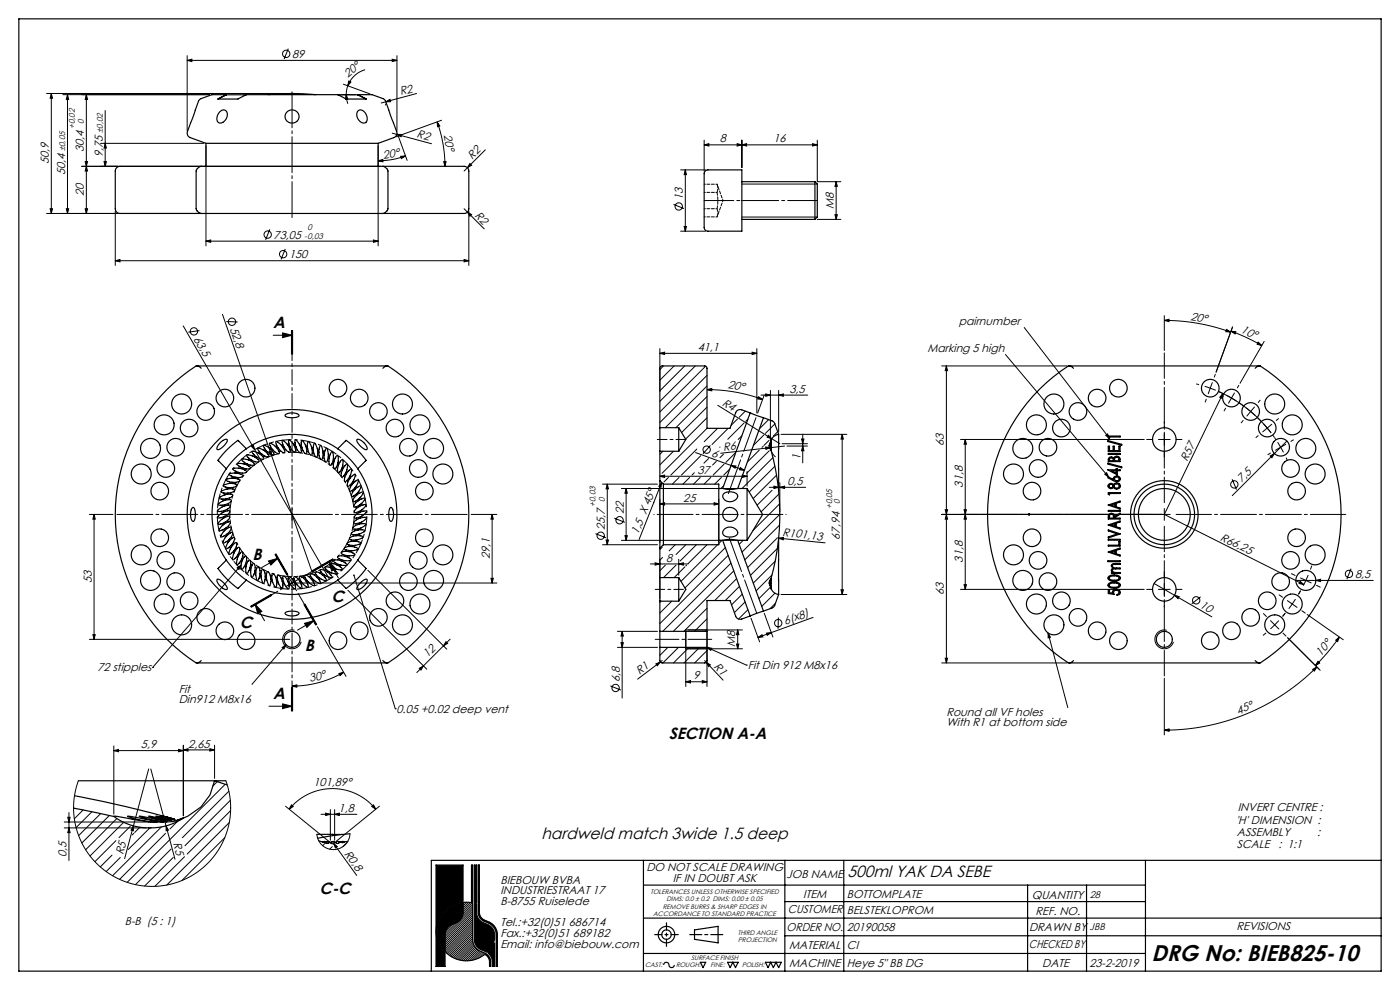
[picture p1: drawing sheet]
<svg xmlns="http://www.w3.org/2000/svg" width="594mm" height="420mm" viewBox="0 0 594 420" stroke-linecap="round" stroke-linejoin="round" font-family="sans-serif">
<defs><g id="words">
<text font-size="9.7" x="488.5" y="407.7">DRG No: BIEB825-10</text>
<g font-size="6.9">
<text x="115.9" y="139.1">A</text>
<text x="107.1" y="237.7">B</text>
<text x="140.7" y="255.2">C</text>
<text x="101.8" y="266.2">C</text>
<text x="129.4" y="276.3">B</text>
<text x="115.9" y="296.5">A</text>
<text x="283.7" y="313.5">SECTION A-A</text>
<text x="229.8" y="356">hardweld match 3wide 1.5 deep</text>
<text x="359.6" y="371.9">500ml YAK DA SEBE</text>
<text x="135.5" y="379.4">C-C</text>
</g>
<g font-size="4.8">
<text x="123.9" y="24.6">89</text>
<text x="147.6" y="33.1" transform="rotate(-39 147.6 33.1)">20°</text>
<text x="170" y="40.5" transform="rotate(-15 170 40.5)">R2</text>
<text x="176.6" y="58.3" transform="rotate(15 176.6 58.3)">R2</text>
<text x="188.3" y="57.3" transform="rotate(80 188.3 57.3)">20°</text>
<text x="35.6" y="64.5" transform="rotate(-90 35.6 64.5)">30,4</text>
<text x="305.5" y="60.4">8</text>
<text x="328.2" y="60.4">16</text>
<text x="20.8" y="69.6" transform="rotate(-90 20.8 69.6)">50,9</text>
<text x="43.6" y="66.6" transform="rotate(-90 43.6 66.6)">9,75</text>
<text x="162.7" y="67.3" transform="rotate(-10 162.7 67.3)">20°</text>
<text x="200.4" y="67.9" transform="rotate(-45 200.4 67.9)">R2</text>
<text x="27.6" y="74.4" transform="rotate(-90 27.6 74.4)">50,4</text>
<text x="35.6" y="83.1" transform="rotate(-90 35.6 83.1)">20</text>
<text x="289.7" y="85" transform="rotate(-90 289.7 85)">13</text>
<text x="353.8" y="88.5" transform="rotate(-90 353.8 88.5)">M8</text>
<text x="201.1" y="91.6" transform="rotate(45 201.1 91.6)">R2</text>
<text x="116.1" y="101.3">73,05</text>
<text x="122.6" y="109.6">150</text>
<text x="406.8" y="137.9">pairnumber</text>
<text x="505" y="135.6" transform="rotate(10 505 135.6)">20°</text>
<text x="82" y="143.6" transform="rotate(60 82 143.6)">63,5</text>
<text x="97.6" y="139.5" transform="rotate(71 97.6 139.5)">52,8</text>
<text x="526.2" y="140.9" transform="rotate(25 526.2 140.9)">10°</text>
<text x="296" y="148.9">41,1</text>
<text x="393.5" y="149.3">Marking 5 high</text>
<text x="308.7" y="164.7" transform="rotate(10 308.7 164.7)">20°</text>
<text x="335" y="166.6">3,5</text>
<text x="306.2" y="171.8" transform="rotate(32 306.2 171.8)">R4</text>
<text x="307" y="191.2" transform="rotate(-6 307 191.2)">R6</text>
<text x="400.5" y="189.3" transform="rotate(-90 400.5 189.3)">63</text>
<text x="301.7" y="193.2" transform="rotate(20 301.7 193.2)">6</text>
<text x="339.6" y="195.1" transform="rotate(-90 339.6 195.1)">1</text>
<text x="503.7" y="195.9" transform="rotate(-64 503.7 195.9)">R57</text>
<text x="295.9" y="201">37</text>
<text x="334.1" y="205.7">0,5</text>
<text x="408.5" y="206.8" transform="rotate(-90 408.5 206.8)">31,8</text>
<text x="526.7" y="204.9" transform="rotate(-45 526.7 204.9)">7,5</text>
<text x="289.9" y="212.8">25</text>
<text x="264.6" y="218.2" transform="rotate(-90 264.6 218.2)">22</text>
<text x="256.6" y="224.8" transform="rotate(-90 256.6 224.8)">25,7</text>
<text x="270.8" y="227" transform="rotate(-68 270.8 227)">1,5 X 45°</text>
<text x="331.9" y="227.5" transform="rotate(6 331.9 227.5)">R101,13</text>
<text x="356.3" y="229" transform="rotate(-90 356.3 229)">67,94</text>
<text x="517.5" y="228.9" transform="rotate(27 517.5 228.9)">R66,25</text>
<text x="207.8" y="237.3" transform="rotate(-90 207.8 237.3)">29,1</text>
<text x="282.7" y="238.2">8</text>
<text x="408.5" y="238.7" transform="rotate(-90 408.5 238.7)">31,8</text>
<text x="574.9" y="245.2">8,5</text>
<text x="38.9" y="247.3" transform="rotate(-90 38.9 247.3)">53</text>
<text x="400.5" y="252.3" transform="rotate(-90 400.5 252.3)">63</text>
<text x="508.8" y="257.5" transform="rotate(30 508.8 257.5)">10</text>
<text x="333.2" y="265.1" transform="rotate(-20 333.2 265.1)">6(x8)</text>
<text x="312" y="274.6" transform="rotate(-90 312 274.6)">M8</text>
<text x="181.4" y="279.4" transform="rotate(-45 181.4 279.4)">12</text>
<text x="560.4" y="278.6" transform="rotate(-50 560.4 278.6)">10°</text>
<text x="41.3" y="284.9">72 stipples</text>
<text x="271.3" y="286.4" transform="rotate(-37 271.3 286.4)">R1</text>
<text x="302.6" y="282.9" transform="rotate(47 302.6 282.9)">R1</text>
<text x="317.2" y="283.9">Fit Din 912 M8x16</text>
<text x="75.8" y="293.8">Fit</text>
<text x="131.6" y="289.5" transform="rotate(-15 131.6 289.5)">30°</text>
<text x="263" y="289.4" transform="rotate(-90 263 289.4)">6,8</text>
<text x="294.2" y="288.2">9</text>
<text x="75.8" y="298.4">Din912 M8x16</text>
<text x="168.2" y="302.5">0.05 +0.02 deep vent</text>
<text x="401.5" y="303.6">Round all VF holes</text>
<text x="525.4" y="303.2" transform="rotate(-23 525.4 303.2)">45°</text>
<text x="401.5" y="308.2">With R1 at bottom side</text>
<text x="59.8" y="317.4">5,9</text>
<text x="79.9" y="317.1">2,65</text>
<text x="133" y="333.5">101,89°</text>
<text x="143.7" y="344.5">1,8</text>
<text x="525.1" y="343.9">INVERT CENTRE :</text>
<text x="524.4" y="349.4">'H' DIMENSION :</text>
<text x="73.5" y="357.8" transform="rotate(75 73.5 357.8)">R5</text>
<text x="524.8" y="359.8">SCALE</text>
<text x="524.8" y="354.6">ASSEMBLY</text>
<text x="542.4" y="359.8">: 1:1</text>
<text x="558.9" y="354.6">:</text>
<text x="28.2" y="363.8" transform="rotate(-90 28.2 363.8)">0,5</text>
<text x="52.2" y="362.8" transform="rotate(-75 52.2 362.8)">R5</text>
<text x="145.9" y="362.3" transform="rotate(54 145.9 362.3)">R0,8</text>
<text x="274.3" y="369.6">DO NOT SCALE DRAWING</text>
<text x="212.3" y="374.9">BIEBOUW BVBA</text>
<text x="285.5" y="374.1">IF IN DOUBT ASK</text>
<text x="333.7" y="372.4">JOB NAME</text>
<text x="212.3" y="379.5">INDUSTRIESTRAAT 17</text>
<text x="212.3" y="384">B-8755 Ruiselede</text>
<text x="340.8" y="380.8">ITEM</text>
<text x="359.3" y="381.1">BOTTOMPLATE</text>
<text x="437.8" y="381.2">QUANTITY</text>
<text x="334.2" y="387.5">CUSTOMER</text>
<text x="359.3" y="387.9">BELSTEKLOPROM</text>
<text x="439.3" y="388">REF. NO.</text>
<text x="53" y="392.2">B-B (5 : 1)</text>
<text x="212.3" y="393">Tel.:+32(0)51 686714</text>
<text x="333.8" y="395.1">ORDER NO.</text>
<text x="359.3" y="395.1">20190058</text>
<text x="436.6" y="395.1">DRAWN BY</text>
<text x="524.6" y="394.7">REVISIONS</text>
<text x="212.3" y="397.6">Fax.:+32(0)51 689182</text>
<text x="212.3" y="402.1">Email: info@biebouw.com</text>
<text x="334.9" y="402.8">MATERIAL</text>
<text x="359.3" y="402.7">CI</text>
<text x="436.6" y="402.1">CHECKED BY</text>
<text x="334.8" y="410.2">MACHINE</text>
<text x="359.3" y="410.1">Heye 5&quot; BB DG</text>
<text x="442.2" y="410.3">DATE</text>
<text x="462.3" y="410.2">23-2-2019</text>
</g>
<g font-size="4.1">
<text x="462.4" y="380.8">28</text>
<text x="462.3" y="394.7">JBB</text>
</g>
<g font-size="3.5">
<text x="35.6" y="52.7" transform="rotate(-90 35.6 52.7)">0</text>
<text x="31.7" y="54.6" transform="rotate(-90 31.7 54.6)">+0,02</text>
<text x="43.6" y="56.4" transform="rotate(-90 43.6 56.4)">±0,02</text>
<text x="27.6" y="64.2" transform="rotate(-90 27.6 64.2)">±0,05</text>
<text x="129" y="101.3">-0,03</text>
<text x="130.5" y="97.4">0</text>
<text x="252.7" y="214.9" transform="rotate(-90 252.7 214.9)">+0,03</text>
<text x="256.6" y="213" transform="rotate(-90 256.6 213)">0</text>
<text x="356.4" y="214" transform="rotate(-90 356.4 214)">0</text>
<text x="353.1" y="216" transform="rotate(-90 353.1 216)">+0,05</text>
</g>
<g font-size="2.8">
<text x="276" y="379.1">TOLERANCES UNLESS OTHERWISE SPECIFIED</text>
<text x="282.8" y="382.1">DIMS: 0.0 ± 0.2 DIMS: 0.00 ± 0.05</text>
<text x="277.2" y="388.5">ACCORDANCE TO STANDARD PRACTICE</text>
<text x="281.2" y="385.5">REMOVE BURRS &amp; SHARP EDGES IN</text>
<text x="313" y="396.5">THIRD ANGLE</text>
<text x="313.2" y="399.5">PROJECTION</text>
<text x="293.3" y="407.4">SURFACE FINISH</text>
<text x="273.7" y="410.3">CAST:</text>
<text x="286.8" y="410.3">ROUGH:</text>
<text x="301.5" y="410.3">FINE:</text>
<text x="314.8" y="410.3">POLISH:</text>
</g>
</g></defs>
<g fill="none" stroke="#000" stroke-width=".42">
<path d="M19.8 39.7h103.1M21.8 39.7l.5 2h-1zM21.8 39.7v50.9M79.4 25.6l2-.5v1zM79.4 23.6v31.9M79.4 25.6h89M122.3 20.6l-1.7 4.5M145.7 35.7l11.2 4.1M147.6 36.4l-.7 3.8M148 34.4l.9 .4-1.3 1.6zM154.9 29.6a11 11 0 0 0-7.3 6.8M166.4 25.1l2 .5-2 .5z"/>
<path d="M168.4 23.6v31.9M176.8 39.7l-15.1 4M26.6 40.2h62.3M28.6 40.2l.5 2h-1zM28.6 40.2v50.4M36.6 40.2l.5 2h-1zM36.6 40.2v50.4M44.6 46.9v23.7M144.9 40.2h5.9M146.9 40.2l.7 1.9-1 .1zM146.9 40.2l.7 3.8M163.7 43.2l1.8-1 .2 .9z"/>
<path d="M163.7 43.9l-.2 .8M166.4 56.5l16.7 4.5M168.3 57l2.1 .1-.3 .9zM168.6 56.8l4.1 11.2M185.5 51.7l1.1 1.7-1 .4zM185.5 51.7a55.1 55.1 0 0 1 3.3 18.9M187.3 51l-19.3 7M298.8 59.5v13.2M314.8 59.5v11.6M346.8 59.5v17.6h10M34.6 70.6h126.8M36.1 68.6h1l-.5 2z"/>
<path d="M36.6 70.6l.5 2h-1zM42.6 60.8h43.8M44.1 68.6h1l-.5 2zM44.6 60.8l.5 2h-1zM87.4 61.8v42.5M160.4 61.8v42.5M160.4 68.2l2-.5 .1 1zM170 66.3l2.1-.1-1.8 1.1zM172.1 66.2l-5.8 1.5-5.9 .5M188.3 68.6h1l-.5 2zM199.4 69.4l.7 .7-1.8 1zM205.9 63.6l-9 9"/>
<path d="M288.8 72.1h10.6M290.8 72.1l.5 2h-1zM290.8 72.1v26M298.8 61.5l2-.5v1zM298.8 61.5h48M312.8 61l2 .5-2 .5zM314.8 78.1h32M314.8 61.5l2-.5v1zM344.8 61l2 .5-2 .5zM354.8 77.1v16M354.8 77.1l.5 2h-1zM19.8 90.6h64.6"/>
<path d="M21.3 88.6h1l-.5 2zM28.1 88.6h1l-.5 2zM36.1 88.6h1l-.5 2zM48.9 89.6v23M114.5 97.3l-1.8 4.5M196.9 88.6l8.5 8.5M198.3 90l1.8 1-.7 .7zM198.9 89.6v23M285.8 86.7l4.4 1.8M288.8 98.1h10.6M290.3 96.1h1l-.5 2zM314.8 92.1h32"/>
<path d="M346.8 93.1h10M354.3 91.1h1l-.5 2zM48.9 110.6l2-.5v1zM48.9 110.6h150M87.4 102.3l2-.5v1zM87.4 102.3h73M121 105.6l-1.8 4.5M158.4 101.8l2 .5-2 .5zM196.9 110.1l2 .5-2 .5zM77.7 138.3l30.3 52.5M94.4 133.4l38.2 109.8M96 136.4l4.8 .2"/>
<path d="M434.6 138.9l36.1 47.1M494 133.9v14.8M494 135.9l2-.4v1zM494 135.9a82.3 82.3 0 0 1 28.2 5M520.4 139.8l1.8 1.1-2.1-.2zM523 138.6l-7 19.3M84.7 140.2l-4.8 .7M115.9 142.2h8M119.9 141.2l4 1-4 1zM123.7 140.2v10zM123.9 140.2v10M124.2 140.2v10"/>
<path d="M280 149.9l2-.5v1zM280 147.9v18.2M280 149.9h41.1M281.5 155.2l-1.5 1.6M286 155.2l-6 6.1M290.5 155.2l-10.5 10.6M295 155.2l-15 15.1M299.4 155.3l-19.4 19.5M300 159.3l-20 20M319.1 149.4l2 .5-2 .5zM321.1 147.9v27.3M399.5 155.2h53.3"/>
<path d="M401.5 155.2v126M401.5 155.2l.5 2h-1zM426.6 150.4l43.8 52M522.3 140.5l2 .2-.3 1zM522.3 140.5l6.1 2.5 7 3.6M533.9 145.2l1.5 1.4-2-.6zM536.4 144.9l-10.3 17.7M300 163.7l-17.7 17.7M300 168.2l-13.2 13.2M300 172.7l-10.8 10.8M300 177.2l-9.1 9.1M300 165.3l2-.5v1z"/>
<path d="M300 165.3a69 69 0 0 1 23.6 4.2M304.6 172l26.3 16.2M312.9 177.7l-2.7 2.8M315.7 179.4l-6.9 7M316.2 174.4l-2.5 2.6M317.3 177.8l-.9 .9M321.8 168.3l1.8 1.2-2.1-.2zM322.9 167.6h19.8M324.3 167.6l-2.8 7.7M324.9 167.1l2 .5-2 .5zM326.1 178l-3.9 3.9M326.9 165.6v21.6"/>
<path d="M328.8 179.9l-4 4M330.4 167.6l2-.5v1zM330.4 165.6v17.7M511.1 163.9l4.7 1.7M514.4 162.3l-1.8 4.7M517 166.1a57 57 0 0 1 22.4 17.6M518.9 166.9l-.5 2.1-.9-.5zM518.9 166.9l-24.9 51.3 59.2 29.8M528.7 173l3.8 3.2M532.2 172.7l-3.2 3.8M106.6 189.3l.9-.5 .5 2zM108 190.8l31.8 54.9"/>
<path d="M114.1 191.6l1-.3 .1 2zM281.3 191.4l-1.3 1.3M285.7 191.4l-5.7 5.8M295.1 192l20.7 7.5M295.7 190.5l-11.1 11M297.3 193.3l-8.2 8.2M300 181.7l-19.1 19.1M300.6 194.5l-1.9 2M301.4 189l-3.2 3.5M303.9 195.7l-1.6 1.6M304.5 181.7l-5.7 5.7M305.5 189.7l-.1 .1"/>
<path d="M307 192.7l-1.6 1.5M307.2 196.9l-4.6 4.6M308.9 181.7l-6.8 6.9M309.6 199l-2.5 2.5M310.2 197.5l2 .2-.3 .9zM312 192.1l-4 4M314.1 198.4l1.7 1.1-2-.2zM314.8 184.9l-1.6 1.5M322.2 191l-5.1 5M323.8 189.3l-.5 .5M324 184.6l-4.3 4.4M324.9 189.6l2 .3-1.9 .7z"/>
<path d="M326 184.7l1.5 1.4-2-.6zM326.3 186.9l-2.2 2.1M326.4 191.2l-9.6 9.6M326.9 189.2l.5 2.4 1.7 2.3M328 194.1l-13.2 13.1M328.8 197.8l-10.9 10.9M330 183.1l-1.9 1.9M331.4 184.3h27.9M331.9 188.2h10.7M332.9 189.2l-27.1 3.1M333.9 189.2h8.7M340.1 186.2h1l-.5 2z"/>
<path d="M340.6 189.2l.5 2h-1zM340.6 184.2v12.2M357.3 184.3l.5 2h-1zM357.3 184.3v67.9M407.5 186.4h78M409.5 186.4v63.6M409.5 186.4l.5 2h-1zM469.1 184.7l.8-.6 .8 1.9zM491.5 186.4h5M494 183.9v5M538.9 193.5l1.8-1.1-1 1.8zM546 187.1l-23.2 23.2"/>
<path d="M37.9 218.2h10M39.9 218.2l.5 2h-1zM39.9 218.2v53M121.4 218.2h5M123.9 215.7v5M199.9 218.2h10.9M208.8 218.2l.5 2h-1zM208.8 218.2v29.1M255.7 205.4h23.3M257.7 205.4v25.7M257.7 205.4l.5 2h-1zM260.7 219.8l4.4 1.8"/>
<path d="M263.7 207.2h52.3M265.7 207.2v22M265.7 207.2l.5 2h-1zM280 202h37M280 202l2-.5v1zM280 213.8l2-.5v1zM280 211.8v18.3M280 213.8h25M280.7 204.6l-.2 2.1-1-.4zM280.7 204.6l-9.5 24.3M282.9 203.3l-1.2 1.2M283.6 202.5l-.6 .7"/>
<path d="M288.1 202.5l-2.8 2.9M292.6 202.5l-2.8 2.9M294.6 200.6l-1 .9M297.1 202.5l-2.9 2.9M301.6 202.5l-2.9 2.9M303 213.3l2 .5-2 .5zM305 211.8v18.3M306.1 202.5l-2.9 2.9M307.1 206.1l-1.2 1.1M315 201.5l2 .5-2 .5zM317 200v6.2M326.4 206.7h15.4"/>
<path d="M327.6 208l-6.4 6.3M328.4 206.2l2 .5-2 .5zM329.5 201.6l-10 9.9M330.5 209.6l-7.6 7.5M330.8 213.8l-11.3 11.3M330.9 206.7l2-.5v1zM330.9 204.7v12.5M330.9 218.2l-16.1 16M401 216.2h1l-.5 2zM401.5 218.2l.5 2h-1zM409 216.2h1l-.5 2zM409.5 218.2l.5 2h-1z"/>
<path d="M436.3 217.9l.7 .7M436.6 217.7v1M437 217.9l-.7 .7M468.7 201.2l.8-.7 .9 1.9zM494 215.7v5M496.5 218.2h-97M522.8 203.3l1.8 4.4M102.3 239.7l-37.5 43.5M113.9 238l4-1.1-3 2.8zM116.7 235.2l5 8.7M116.9 235.1l5 8.7M117.1 235l5 8.7"/>
<path d="M117.9 236.9l-6.9 4M139.6 238.3l4 6.9M139.6 238.3l2.9 3-1.8 1zM141.2 237.1l-8.7 5M141.3 237.3l-8.6 5M141.4 237.5l-8.6 5M252.7 226.4l4.4 1.8M255.7 231.1h23.3M257.2 229.1h1l-.5 2zM263.7 229.2h52.3M265.2 227.2h1l-.5 2zM276 239.3h16"/>
<path d="M278 238.8l2 .5-2 .5zM280 237.3v16.7M281 232.1l-1 1M281.1 236.5l-1.1 1.1M282.3 239.8l-2.3 2.3M286.5 231.1l-2.6 2.6M286.8 239.8l-5.3 5.2M288 239.3l2-.5v1zM288 237.3v6.7M291 231.1l-4.2 4.1M291.3 239.8l-.3 .3M295.5 231.1l-6.9 6.9"/>
<path d="M300 231.1l-8 8M304.5 231.1l-15.6 15.5M306.3 229.2l-1.3 1.4M307.7 232.3l-17.1 17.1M308.9 235.6l-28.9 29M310.1 238.9l-28.9 28.9M315.3 229.2l-1.7 1.7M328.9 238.1l-9.3 9.3M329.8 232.7l-11.4 11.4M329.9 228.1l-12.7 12.7M330.4 228.3l2-.3-.1 1zM330.4 228.3l19.7 2"/>
<path d="M330.8 222.8l-14.8 14.7M100.6 240.9l1.7-1.2-.9 1.9zM108.2 256.4l4 6.9M108.2 256.4l2.9 3-1.7 1zM115 252.2l-8.6 5M115.2 252.4l-8.7 5M115.3 252.6l-8.7 5M123.4 247.3h1M123.6 247l.7 .7M123.9 246.8v1M124.3 247l-.7 .7M124.9 247.3h85.9"/>
<path d="M128.9 256.5l5 8.7M129.2 256.4l5 8.6M129.4 256.3l5 8.6M147.6 250.4l33.5 33.5M150.2 244l17.5 56.7M156.1 241.9l33.5 33.5M208.3 245.3h1l-.5 2zM280.5 255l-.5 .6M285 255l-5 5.1M290.6 240.5l-4.6 4.5M300 258l-9.8 9.8M311.3 242.2l-25.6 25.6"/>
<path d="M312.5 245.5l-9.3 9.3M313.7 248.8l-6 6M314.9 252.1l-4.5 4.5M316.1 255.4l-4.5 4.5M317.3 258.6l-4 4M326.9 249l-4.9 5M327.6 243.9l-6.8 6.8M328.8 251.7l-5.6 5.6M329 255.9l-2.3 2.4M331.4 252.2h27.9M356.8 250.2h1l-.5 2zM407.5 250h78"/>
<path d="M409 248h1l-.5 2zM489.7 247.5l24.5 14.2M491.5 250h5M494 247.5v5M498.3 252.5l2 .6-.5 .9zM509.4 253.2l-3.8 3M549.8 246.2h32.9M551.6 246.7l1.6 1.3-2-.5zM558.3 246.2l2-.5v1zM573.2 241.3l-1.7 4.4M37.9 271.2h85M39.4 269.2h1l-.5 2z"/>
<path d="M119.7 274.7l1.7-1.2-.9 1.9zM121.4 273.5l-14.5 16.8M124.9 267.4a4 4 0 0 0-4.9 2.8 4 4 0 0 0 2.9 4.9 4 4 0 0 0 4.9-2.8M129.2 264.5l4-1.2-3 2.9zM133.2 263.3l-7 4M134.7 265.9l12.1 21M189.2 272.2l.7 .7-1.7 1.1zM191 271.2l-14.2 14.1M262 267.8h17M262 274.6h17M263.5 272.6h1l-.5 2zM264 267.8v28.4"/>
<path d="M264 267.8l.5 2h-1zM283.4 274.6l-3.4 3.4M287.9 274.6l-6.6 6.6M291 268.2v23M292.3 274.6l-6.6 6.6M296.8 274.6l-6.6 6.6M300 262.5l-5.3 5.3M300 267l-.9 .8M300 276l-5.3 5.2M300 274.6l16.7 7.6M300 274.6l2 .4-.4 .9zM300 268.2v23"/>
<path d="M312.5 273.2h1l-.5 2zM313 267.2v8M313 267.2l.5 2h-1zM315 267.2h-24M315 275.2h-24M318.6 262.3l3.7 10M321.6 270.4l1.7-1.1 .4 .9zM324.3 260.2l3.6 10.1M325.2 268.6l2-.2-1.7 1.1zM330.3 262l-.2 4.7M345 261.9l-23.4 8.5M401 279.2h1l-.5 2z"/>
<path d="M444.7 268.6l8.3 31.6M444.7 268.6l1 1.8-1 .2zM495 267.4a4 4 0 0 0-4.9 2.8 4 4 0 0 0 2.9 4.9 4 4 0 0 0 4.9-2.8M539.1 263.3l3.5 3.6M542.6 263.3l-3.6 3.5M546.3 270.6l13.8 13.8M554.6 260.7l15.3 10.7M566.7 271.6l1.6-1.3-.8 1.9zM568.3 270.3l-4.4 5.7-5.8 6.4M64.8 283.2h.1M114.1 299.6h9.8M119.9 298.6l4 1-4 1z"/>
<path d="M123.7 291.6v10M123.9 291.1l2-.6v1zM123.9 291.6v10M124.2 291.6v10M143.8 285.7l2-.5-1.5 1.4zM145.8 285.2a43.8 43.8 0 0 1-21.9 5.9M177.9 283.5l1.8-1-1.1 1.8zM259 291l4.4 1.8M278.3 281.7l1.9-.9-1.3 1.6zM281 280.2l-10.5 7.9M291 289.2l2-.5v1zM291 289.2h9"/>
<path d="M298 288.7l2 .5-2 .5zM299 280.2l7.8 8.3M299.7 281l1.7 1.1-.7 .7zM316.7 282.2h.1M399.5 281.2h53.3M494 287.8v24M556.9 284l1.8-1-1.1 1.7zM558.7 283a91.5 91.5 0 0 1-64.7 26.8M559.2 280.6l.7 .7-1.8 1.1zM48.3 318.4l2-.5v1zM48.3 316.4v29M48.3 318.4h29.5"/>
<path d="M75.8 317.9l2 .5-2 .5zM77.8 318.1l2-.5v1zM77.8 316.1v30M77.8 318.1h13.2M89 317.6l2 .5-2 .5zM91 316.1v14.1M167.7 300.7h.1M494 309.8l2-.6v1zM33.3 331.2l-1.2 4-.7 3.9-.2 4 .3 3.9 .7 3.9 1.3 3.9 1.7 3.7 2 3.3 2.5 3.1 2.8 2.8 3.2 2.5 3.4 2.1 3.6 1.6 3.9 1.2 4.1 .7 3.8 .2 4.1-.2 3.9-.7 3.9-1.2 3.6-1.6 3.3-2 3.3-2.6 2.9-2.9 2.4-3 2.1-3.5 1.7-3.7 1.2-3.9 .7-3.8 .3-4.1-.3-3.9-.7-4-1.1-3.7M63.1 326.2l-10.2 38.1M64 326.2l10.2 38.3M92.2 331.6l-1.9 1.9"/>
<path d="M95.5 332.7l-41.5 41.6M97.1 335.7l-19.7 19.7M97.7 339.5l-19.2 19.3M27.3 348.7h37.2M27.3 351.2h34.8M28.8 346.7h1l-.5 2zM29.3 344.7v20.4M29.3 351.2l.5 2h-1zM31.5 342.9l-.3 .3M35.3 343.6l-3.8 3.8M39 344.4l-6.7 6.7M42.7 345.2l-9.3 9.3"/>
<path d="M46.4 346l-11.7 11.6M49.2 356.6l-8.9 9M49.6 347.3l-13.3 13.2M52.5 348.9l-14.3 14.2M55.3 350.6l-4.8 4.7M56.6 350.4v2l-1-.2zM56.8 353.5l-.7 .7M59.4 351l-2.2 2.2M63.6 351.2l-9.2 9.2M68.5 350.8l-20.7 20.7M70.3 353.5l-19.6 19.6M70.5 350.4l1 1.8-1 .2z"/>
<path d="M75.2 348.6l-3.1 3.1M95.4 355.4l-18.2 18.2M97.3 349l-26.5 26.5M97.8 343.9l-18.4 18.4M121.2 342l18.2 14.8M122.7 343.3a23.6 23.6 0 0 1 36.7 0M123.7 341.5l.7 .6-1.7 1.2zM136.2 345.5h15.2M138.2 357.5l-1.3 1.3M138.2 345l2 .5-2 .5zM140.2 343.5v13M141 359.2l-1.1 1.1"/>
<path d="M141.1 357.2l10.2 14.2M141.5 357.8l1.6 1.3-.8 .6zM142 345.5l2-.5v1zM142 343.5v13M147.3 357.4l-1.9 1.8M148.5 353.7l-.6 2.6-1.5 2.1-2.2 1.5-2.6 .5-2.6-.4-2.3-1.4-1.5-2.1-.8-2.5M157.7 342.1l.8-.6 .9 1.8zM161 342l-18.2 14.8M47.5 362.8l-4.9 5M51 363.8l-5.9 6M72.6 360.2l-15.1 15.1M73.5 363.7l-12.1 12.2"/>
<path d="M78.3 363.4l-12.6 12.6M200.3 367l-.3 .2M200.5 369.4l-.5 .5M200.5 370.3l-.5 .5M200.5 371.2l-.5 .5M200.5 372.1l-.5 .5M200.5 373l-.5 .5M200.5 373.9l-.5 .5M200.5 374.8l-.5 .5M200.5 375.7l-.5 .5M200.5 376.6l-.5 .5M200.5 377.5l-.5 .5"/>
<path d="M200.5 378.4l-.5 .5M200.5 379.3l-.5 .5M200.5 367.6l-.5 .5M200.5 368.5l-.5 .5M203 367l-.1 .1M203.4 367.5l-.5 .5M203.4 368.4l-.5 .4M203.4 369.3l-.5 .4M203.4 370.2l-.5 .4M203.4 371.1l-.5 .4M203.4 372l-.5 .4M203.4 372.9l-.5 .4"/>
<path d="M203.4 373.8l-.5 .4M203.4 374.7l-.5 .4M203.4 375.6l-.5 .4M203.4 376.5l-.5 .4M203.4 377.4l-.5 .4M203.4 378.2l-.5 .5M203.4 379.1l-.5 .5M192.4 392l-3.4 3.3M194 391.3l-5.2 5.1M196.5 382.9v4.2a4.8 4.8 0 0 1-3 4.4l-1.7 .7a4.8 4.8 0 0 0-3 4.4v7.1M197.1 382.8l-.6 .6M198 382.8l-1.5 1.5"/>
<path d="M198.8 382.8l-2.3 2.4M199.7 382.9l-3.2 3.2M200.5 380.2l-.5 .5M200.5 381.1l-.5 .5M200.5 382l-.5 .5M200.5 382.9l-4 4.1M200.5 383.8l-4.1 4.2M200.5 384.7l-4.6 4.7M200.5 385.6l-11.7 11.7M200.5 386.5l-11.7 11.7M200.5 387.4l-11.7 11.7M200.5 388.3l-11.7 11.7"/>
<path d="M200.5 389.2l-11.7 11.7M200.5 390.1l-11.7 11.7M200.5 391l-11.7 11.7M200.5 391.9l-11.7 11.7M200.5 392.8l-11.3 11.3M200.5 393.7l-10.8 10.8M200.5 394.6l-10.3 10.3M200.5 395.5l-9.8 9.8M200.5 396.4l-9.3 9.3M200.5 397.3l-8.7 8.7M200.5 398.2l-8.1 8.1M200.6 399.1l-7.6 7.5"/>
<path d="M200.7 399.8l-7.1 7.1M203.4 380l-.5 .5M203.4 380.9l-.5 .5M203.4 381.8l-.5 .5M203.4 382.7l-.5 .5M203.4 383.6l-.5 .5M203.4 384.5l-.5 .5M203.4 385.4l-.5 .5M203.4 386.3l-.5 .5M203.4 387.2l-.4 .5M203.5 388l-.4 .4M203.8 388.7l-.4 .3"/>
<path d="M204.1 389.2l-.3 .4M204.5 389.7l-.3 .3M205 390.1l-.3 .3M205.6 390.4l-.3 .3M206.3 390.6l-.4 .4M206.9 390.9l-.4 .4M207.5 391.2l-.3 .3M208.1 391.5l-.3 .3M208.7 391.8l-.4 .4M209.1 392.3l-.3 .3M209.6 392.7l-.4 .4M209.9 393.3l-.3 .3"/>
<path d="M210.7 395.2l-.3 .3M211 395.8l-.5 .4M211 396.6l-.4 .5M211 397.5l-.4 .5M211 398.4l-.4 .5M211 399.3l-.4 .5M200.9 400.5l-6.6 6.6M201.2 401.1l-6.2 6.2M201.5 401.7l-5.7 5.7M201.9 402.2l-5.3 5.3M202.4 402.6l-5 5M202.9 403l-4.6 4.6"/>
<path d="M203.4 403.4l-4.1 4.1M204 403.7l-3.7 3.7M204.7 403.9l-3.2 3.2M205.3 404.2l-2.4 2.3M205.9 404.5l-.9 .9M206.5 404.8l-.4 .3M207 405.2l-.4 .3M207.4 405.7l-.4 .3M207.7 406.2l-.3 .4M208 406.9l-.4 .4M208.1 407.6l-.4 .5M208.2 408.5l-.5 .5"/>
<path d="M208.2 409.4l-.5 .5M211 400.2l-.4 .5M211 401.1l-.4 .5M211 402l-.4 .5M211 402.9l-.4 .5M211 403.8l-.4 .5M211 404.7l-.4 .5M211 405.6l-.4 .5M211 406.5l-.4 .5M211 407.4l-.4 .5M211 408.3l-.4 .5M211 409.2l-.4 .5"/>
<circle cx="121.4" cy="22.8" r="1.56"/>
<circle cx="113.6" cy="99.5" r="1.56"/>
<circle cx="288" cy="87.6" r="1.56"/>
<circle cx="120.1" cy="107.8" r="1.56"/>
<circle cx="98.4" cy="136.5" r="1.56"/>
<circle cx="82.3" cy="140.6" r="1.56"/>
<circle cx="299.8" cy="190.8" r="1.56"/>
<circle cx="523.7" cy="205.5" r="1.56"/>
<circle cx="254.9" cy="227.3" r="1.56"/>
<circle cx="262.9" cy="220.7" r="1.56"/>
<circle cx="507.5" cy="254.7" r="1.56"/>
<circle cx="572.3" cy="243.5" r="1.56"/>
<circle cx="330.2" cy="264.4" r="1.56"/>
<circle cx="261.2" cy="291.9" r="1.56"/>
</g>
<g fill="none" stroke="#000" stroke-width=".5">
<path d="M8 8h578v404h-578zM93.4 47.3a1.74 1.74 0 0 1 2.1-.6 1.74 1.74 0 0 1 1 2 3.2 3.2 0 0 1-3.8 3.3 3.4 3.4 0 0 1 .7-4.7zM96 40.2h-6.1l-5.2 2.1-5.2 13.5a2 2 0 0 0 1.2 2.6l6.7 2.4M96 40.2l-3.5 1.8M96 40.2h.1M96 40.2h8.5M104.5 40.2a7.9 7.9 0 0 1-7 1.8h-5M104.5 40.2h38.8M113.9 40.2l.8-.1a101.1 101.1 0 0 1 19.3 .1M143.3 40.2h8.5M143.3 40.2a7.9 7.9 0 0 0 7 1.8h5M151.8 40.2l3.5 1.8"/>
<path d="M151.8 40.2h6.1l5.3 2.1 5.1 13.5a2 2 0 0 1-1.2 2.6l-6.7 2.4M151.8 40.2h.1M152.2 46.8a3.1 3.1 0 0 1 3.6 3.8 1.67 1.67 0 0 1-1.2 1.6 1.67 1.67 0 0 1-1.9-.7 3.2 3.2 0 0 1-.5-4.7zM85.4 70.6h-33.6a2.28 2.28 0 0 0-2.9 2v16a2.24 2.24 0 0 0 2.9 2h33.6M85.4 70.6a2.89 2.89 0 0 0-2.2 2v16a2.73 2.73 0 0 0 2.2 2M85.4 70.6h77M87.4 60.8h73M87.4 60.8v9.8M160.4 60.8v9.8M162.4 70.6h33.6a2.28 2.28 0 0 1 2.9 2v16a2.24 2.24 0 0 1-2.9 2h-33.6M162.4 70.6a2.89 2.89 0 0 1 2.2 2v16a2.73 2.73 0 0 1-2.2 2M299.2 72.5l1.2-.4h14.4v26h-14.4a2.57 2.57 0 0 1-1.6-3.3v-17.3a8.3 8.3 0 0 1 .4-5z"/>
<path d="M314.8 77.1h31M345.8 77.1v16M345.8 77.1l1 1v14l-1 1M85.4 90.6h77M314.8 93.1h31M83.7 155.2l1.7 1M83.7 155.2h-.2a74.7 74.7 0 0 0-.2 126h.4M83.7 155.2h80.4M164.1 155.2l-1.7 1M164.1 155.2h.1a56.6 56.6 0 0 1 17.9 15.7 74.7 74.7 0 0 1-17.8 110.3h-.2M453.8 155.2h-.2a74.7 74.7 0 0 0-.2 126h.4M453.8 155.2l1.7 1"/>
<path d="M453.8 155.2h80.4M534.2 155.2l-1.7 1M534.2 155.2h.1a70.2 70.2 0 0 1 26.5 28.9 74.7 74.7 0 0 1-26.4 97.1h-.2M121 176a5.4 5.4 0 0 1 5.8 0l.1 .3a5.5 5.5 0 0 1-6 .1zM318.3 175.2l5.6 2M318.3 175.2l-3.6-1.3a2 2 0 0 0-2.6 1.2l-2.4 6.6h-9.7l-.2-26-.8-.5-18.2 .1-.7 .4-.1 .5v25.2M318.3 175.2l-11.7 32M323.9 177.2l4.3 1.8 2.2 5.3M323.9 177.2l-10.9 30M93.8 187.5l.8-.6a1.46 1.46 0 0 1 1.8-.3 6.3 6.3 0 0 1-4 4.2l-.3-.1a3.2 3.2 0 0 1 1.7-3.2zM96 198.8a34 34 0 0 0 0 38.8M98.8 198.8l.3-.1a7.1 7.1 0 0 1 4.6 .6l.7 .4 .2 .6a4.1 4.1 0 0 1-4.5-.3l-1.2-.8z"/>
<path d="M100.6 196.7l.3-.1a7.1 7.1 0 0 1 5.2 1.5l.1 .5a4.5 4.5 0 0 1-4.9-.9zM102.6 194.8l.2-.1a7.1 7.1 0 0 1 5.1 1.9l.1 .6a4.5 4.5 0 0 1-4.8-1.4zM104 199.5h.1M104.5 190.4a34 34 0 0 1 38.8 0M104.5 190.4l-3.5-3.6a38.9 38.9 0 0 0-8.5 8.5l3.5 3.5M104.5 190.4h.1M104.5 190.4a33.9 33.9 0 0 0-8.5 8.4M104.7 193h.1a6.9 6.9 0 0 1 5 2.3l.1 .6a4.2 4.2 0 0 1-4.1-1.3zM105.7 197.8h.1M106.9 191.5l.2-.1a6.4 6.4 0 0 1 4.9 3.1l-.1 .2a4.4 4.4 0 0 1-4-1.6zM107.5 196.3h.1M109.3 190.1l.2-.1a6 6 0 0 1 4.6 3.7l-.2 .1a6.1 6.1 0 0 1-4.5-3z"/>
<path d="M111.6 193.8h.1M111.8 188.9h.3a6.4 6.4 0 0 1 4.2 3.9l-.2 .3a6.1 6.1 0 0 1-4.2-3.5zM113.8 192.8h.1M114.4 188h.4a6.9 6.9 0 0 1 3.8 4.1l-.5 .4a6.3 6.3 0 0 1-3.4-3.3zM116 192h.1M117.1 187.3l.6 .1 1.9 1.7 1.1 2 .2 .6-.3 .4a5.8 5.8 0 0 1-3.6-4.7zM118.3 191.4h.1M119.8 186.8l.6 .2 1.7 1.8 1 2.1 .1 .6-.3 .4a4.8 4.8 0 0 1-2.9-3.2zM120.7 191v.1M122.5 186.6l1.5 1.2 .9 1.5 .6 2.1-.5 .5a6.3 6.3 0 0 1-2.5-4.1zM125.3 186.6l.6 .3 1.4 2.1 .6 2.2-.1 .6-.4 .3a5 5 0 0 1-2.2-4.4zM125.5 190.9h.1"/>
<path d="M127.9 191.1v.1M128 186.8l.6 .4 1.2 2.2 .4 2.2-.4 .9a3.9 3.9 0 0 1-2-3.9zM130.2 191.6h.1M130.7 187.3h.3a6.9 6.9 0 0 1 1.5 4.6l-.1 .8-.4 .4a4.1 4.1 0 0 1-1.6-4.1zM132.5 192.2h.1M133.3 188.1l.6 .4 .8 2.3v2.3l-.2 .6-.4 .2a5 5 0 0 1-1.1-4.8zM134.7 193.1h.1M135.9 189l.6 .4 .6 2.5-.2 2.2-.3 .6-.4 .2a5 5 0 0 1-.7-4.9zM136.9 194.1h.1M138.4 190.3l.2-.2 .3 .5 .4 2.5-.4 2.3-.6 .7a4.5 4.5 0 0 1-.5-4.5zM138.9 195.4h.1M140.7 191.6l.3-.1 .3 .6 .2 2.5-.6 2.2-.8 .6a4.2 4.2 0 0 1-.1-4.5z"/>
<path d="M140.9 196.7v.1M142.7 198.3h.1M142.9 193.2l.4-.1 .2 .3a7 7 0 0 1-.7 4.6l-.4 .7-.5 .2a4.1 4.1 0 0 1 .3-4.5zM143.3 190.4a34 34 0 0 1 8.5 8.4M143.3 190.4l3.6-3.6a38.9 38.9 0 0 1 8.4 8.5l-3.5 3.5M145 195.1l.4-.2 .2 .6a6.9 6.9 0 0 1-1.1 4.2l-.6 .8h-.5a5 5 0 0 1 1.1-4.8zM146.8 197h.6a6.7 6.7 0 0 1-2 5.3l-.6-.2a6.3 6.3 0 0 1 1.6-4.5zM148.1 199.6l.7-.6 .4 .1a6.7 6.7 0 0 1-2.5 5.2l-.5-.1a5 5 0 0 1 1.9-4.6zM151.4 186.6a3.2 3.2 0 0 1 3.4 1.7 2.47 2.47 0 0 1 .9 2.4 5.4 5.4 0 0 1-4.3-4.1zM151.8 198.8a34 34 0 0 1 0 38.8M280 181.4v10M280 191.4h8"/>
<path d="M280 181.4h8M280 191.4v12.5M288 181.4v10M288 181.4l3 5-3 5M326.4 189.2h.1M326.4 189.2a95.6 95.6 0 0 1 .7 56.3M326.9 189.3l.2 1.6M326.9 188.7v.3M326.9 188l.4-1.2-.3 2.6M326.9 187.7l.4-1.1-.4 1.8M326.9 187.7l-.5 1.5M326.9 187.7v1.6"/>
<path d="M327 188.1l.3-.8-.4 2M327 190.6l.3-.5-.2 .8M327.1 190.9h.1M327.2 189l-.3 .8M327.3 189l-.3 1.3M330.4 184.3a4 4 0 0 0-3.5 3.4M330.4 184.3v23.9M470.1 199.3h3.5v-.4h.5v.4h1.1v.4h-1.1v1.8zM470.1 186.9l5.8 1.6v.4l-5.8-1.6zM470.1 196.5l5.8 1.6v.4l-5.8-1.6zM470.2 185h5v.4h-4.5v.6l-.5-.3zM470.2 189.3h.5v1.9h1.6v-1.9h.5v1.9h1.9v-1.9h.5v2.2h-5z"/>
<path d="M470.2 192.4h5v.4h-5zM470.6 194.1a1.47 1.47 0 0 1 1.9 .2 1.43 1.43 0 0 1 1.6-.7 1.43 1.43 0 0 1 1.1 1.2v1h-5l.1-1.3zM470.9 194.5l.6-.3a.89 .89 0 0 1 .8 1.3h-1.6zM471.6 199.7h2v1zM473.2 194.1l.6-.2a1.05 1.05 0 0 1 .9 1.6h-1.8zM81.6 215.4l.4-.2a5.5 5.5 0 0 1 0 6 4 4 0 0 1-.9-4.9zM92.5 219l2.4-1.8 2.2-.6 .4 .3a5 5 0 0 1-4.9 2.8l-.4-.2zM92.6 216.3l2.5-1.6 2.2-.4 .5 .4a5.9 5.9 0 0 1-5.4 2.3l-.2-.3zM92.7 213.7l2.7-1.5 1.9-.2 .9 .3a4.9 4.9 0 0 1-5.5 2l-.2-.3zM93.2 211l3-1.3h2.2l.4 .5a5 5 0 0 1-4.7 1.5l-1-.2zM93.7 208.5l3-1.1h2.1l.8 .6a4.9 4.9 0 0 1-5.7 .9zM94.7 205.9l3.4-.8 2.2 .3 .3 .5a4.9 4.9 0 0 1-5.7 .5z"/>
<path d="M95.9 203.5l3.1-.7 2 .4 .8 .7a5.7 5.7 0 0 1-5.9-.1zM96.5 219.1h.1M96.8 214.3h.1M97.3 201.1l3.2-.4 1.9 .6 .7 .7a4.2 4.2 0 0 1-4.5 .1l-1.3-.7zM97.3 212h.1M97.9 209.7h.1M98.8 207.4h.1M99.8 205.3h.1M101 203.2h.1M102.4 201.3h.1M144.4 200h-.1M145.9 201.9h.1"/>
<path d="M147.2 203.8v.1M148.4 205.9h.1M148.8 202.5a1.8 1.8 0 0 1 1.9-1.2l.1 .2a6.4 6.4 0 0 1-3.2 4.8l-.2-.2a4.6 4.6 0 0 1 1.4-3.6zM149.4 208.1h-.1M150.1 210.4h.1M150.2 204.6a1.57 1.57 0 0 1 1.9-.9v.3a6.4 6.4 0 0 1-3.5 4.4l-.3-.5 .4-1.3zM150.7 212.7h.1M150.8 207.4l.3-.2a2.08 2.08 0 0 1 2.1-1l.1 .2a6.4 6.4 0 0 1-4 4.2l-.2-.6 .5-1.2zM150.9 213.4l2.3-1.6 1.7-.3-1.8 2.4-2 1.1-.8 .2-.2-.7zM150.9 218.5a6.6 6.6 0 0 1 4.5-1.7l.2 .2-.3 .5-2.4 1.8-2.3 .6-.3-.6zM151.1 215h.1M151.2 215.8a5.8 5.8 0 0 1 4.1-1.7v.3a7.1 7.1 0 0 1-4.5 3.1l-.5-.5z"/>
<path d="M151.3 219.8h-.1M151.3 217.4h.1M151.3 210.1l.8-.7a1.82 1.82 0 0 1 2.1-.6v.3a6.9 6.9 0 0 1-4.1 3.8l-.4-.3 .1-.7zM165.7 215.3a2.95 2.95 0 0 1 1.3 3.4 2.76 2.76 0 0 1-1.1 2.5 4.1 4.1 0 0 1-.9-4.1zM280 203.9v28.7M280 203.9l1.5 1.5M281.5 205.4v25.7M281.5 205.4h23.5v1.8M305 207.2v22M305 207.2h1.6M306.6 207.2a12.6 12.6 0 0 0 6.4 0M307 209.5a4.7 4.7 0 0 1 5.8 .4 2.71 2.71 0 0 1-3.2 3 2.38 2.38 0 0 1-2.4-.9 2.38 2.38 0 0 1-.2-2.5z"/>
<path d="M307.6 216a3.1 3.1 0 0 1 4.8 .5 3.1 3.1 0 0 1-1.7 4.6 3 3 0 0 1-3.6-1.3 3 3 0 0 1 .5-3.8zM313 207.2h4M317 207.2v22M317 207.2l6.6 11-6.6 11M470.2 209h5v.4h-4.5v.5l-.5-.2zM470.2 214.2v.1M470.2 216.5h5v.4h-5zM470.2 214.2l5-1.6v.4l-1.6 .5v1.5l1.6 .5v.5zM470.4 202.4l2 1.1v-.3a1.52 1.52 0 0 1 1.4-1.3 1.52 1.52 0 0 1 1.6 1.3l-.2 .5a2.08 2.08 0 0 1-2.8 .2l-2.3-1.2zM470.5 218.2a1.38 1.38 0 0 1 1.5-.4 1.38 1.38 0 0 1 .9 1.3l2.3-1.4v.5l-2.3 1.4v.2h2.3v.4h-5zM470.6 205.3a1.34 1.34 0 0 1 1.8 .3 1.45 1.45 0 0 1 2.2-.6 1.45 1.45 0 0 1 .2 2.2l-1.4 .2-1-.7a1.18 1.18 0 0 1-1.7 .4 1.18 1.18 0 0 1-.1-1.8zM470.9 218.5l.7-.4a.81 .81 0 0 1 .8 1v.7h-1.7z"/>
<path d="M471.4 214.3l1.7-.6v1.1zM93.5 220.9l1.1-1 1.9-.8 1 .1a4.9 4.9 0 0 1-4.7 3.3l-.3-.5zM94.4 222.9l2.3-1.5 .7-.1 .3 .3a5 5 0 0 1-3.6 3.3l-.8 .3-.4-.2zM95.1 225.2l2-1.4 .6-.2 .4 .3a5.9 5.9 0 0 1-4.3 3.9v-.7zM96 237.6a33.9 33.9 0 0 0 8.5 8.5M96 237.6l-3.5 3.6a38.9 38.9 0 0 0 8.5 8.5l3.5-3.6M96.3 227.2l1.8-1.3 .6 .2a5.9 5.9 0 0 1-3.9 4.3l-.3-.2 .2-.5zM96.7 221.4h.1M97.1 223.8h.1M97.2 229.6l1.7-1.5a.48 .48 0 0 1 .6 .1 .48 .48 0 0 1 0 .6 5.3 5.3 0 0 1-3.7 4.1l.3-1.6zM97.7 226.1h.1M98.5 228.4h.1"/>
<path d="M99.5 230.6l.5-.4 .5 .1a6.2 6.2 0 0 1-2.7 4.8l-.7 .1v-.6a7.3 7.3 0 0 1 2.4-4zM99.5 230.6h.1M100.6 232.6l.7-.4 .4 .3a6.5 6.5 0 0 1-2.4 4.8l-.5 .2-.2-.3a7.3 7.3 0 0 1 2-4.6zM100.6 232.6h.1M102 234.6h.1M102.3 234.3l.7 .1a6.3 6.3 0 0 1-1.5 4.5l-.8 .7-.3-.2a7.1 7.1 0 0 1 1.9-5.1zM103.8 236.1h.7a6.3 6.3 0 0 1-1.1 4.7l-.8 .8-.3-.3a7.4 7.4 0 0 1 1.2-4.8zM105.1 238.2h.1M105.4 237.8l.6-.2a4.8 4.8 0 0 1-.4 4.4l-.7 1.2-.4 .2-.1-.3a7.2 7.2 0 0 1 .6-4.6zM107 239.7h-.1M107.3 239.2l.5-.1a4.8 4.8 0 0 1 0 4.4l-.5 1.1-.5 .3-.4-3zM139.9 239.2a6 6 0 0 1 5.4 2.2l-.1 .4a7 7 0 0 1-4.9-1.6l-.5-.5z"/>
<path d="M141.7 237.8a5 5 0 0 1 4.8 1l.8 .7-.2 .3a6.9 6.9 0 0 1-5.4-1.4zM142.1 238.7h.1M143.3 236.1a4.8 4.8 0 0 1 4.4 .4l1.2 .8 .1 .4h-3.4l-2.2-.9zM143.8 237h.1M144.9 234.3a6.4 6.4 0 0 1 5.3 .5l.4 .4-.1 .3-2.9 .3-2.6-.8zM145.4 235.2h.1M146.2 232.4a5.7 5.7 0 0 1 5.8 .5l-.5 .4-2.8 .4-2.3-.6zM146.8 233.3h.1M147.4 230.4a6.1 6.1 0 0 1 5.7-.2l-.4 .6-2.4 .6-2.7-.3zM148.3 228.3a6.1 6.1 0 0 1 5.8-.6l-.4 .5-2.4 .9-2.7-.1zM149.1 229.1h.1M149.2 226a6.4 6.4 0 0 1 5.5-1.1l.1 .4a6.9 6.9 0 0 1-4.6 1.5l-1.1-.2z"/>
<path d="M149.8 223.7a6.2 6.2 0 0 1 5.4-1.4l-.2 .6-2.7 1.4-2.2 .2-.4-.2zM149.9 226.8h.1M150.5 221a6.5 6.5 0 0 1 4.9-1.5l.2 .3-.3 .4-2.6 1.6-2.4 .4-.2-.4zM150.6 224.5h.1M151 222.2h.1M151.8 237.6a34 34 0 0 1-8.5 8.5M151.8 237.6l3.5 3.6a38.9 38.9 0 0 1-8.4 8.5l-3.6-3.6M280 232.6v12.4M281.5 231.1l-1.5 1.5M305 229.2h1.6M305 229.2v1.9h-23.5M306.6 229.2a12.3 12.3 0 0 1 6.4 0"/>
<path d="M306.6 229.2l11.7 32.1M307.3 224.6a3.4 3.4 0 0 1 5.7 1.7 4.2 4.2 0 0 1-6.2 .4l-.1-1.1zM313 229.2h4M313 229.2l10.9 30.1M330.4 228.3v23.9M470.1 237.9h5.1v.4h-5.1zM470.2 228.8h5v.4h-5zM470.2 222.7v.1M470.2 224.8l5 1.7-5 1.7v-.4l3.9-1.3-3.9-1.3zM470.2 231.3h4.5v-1.6h.5v2h-5zM470.2 234.2h.1M470.2 222.7l5-1.7v.5l-1.6 .5v1.5l1.6 .5v.4z"/>
<path d="M470.2 234.2l5-1.7v.4l-1.6 .6v1.5l1.6 .5v.4zM471.4 222.7l1.7-.5v1.1zM471.4 234.2l1.7-.6v1.2zM471.7 239.5a4.7 4.7 0 0 1 3.5-.5v.4l-2.8 .1-.4 .6a1.3 1.3 0 0 0 1.8 .9h1.4v.4a3.4 3.4 0 0 0-3.1 .2l-.1 .7 .6 .5 2.6 .1v.4h-3.6v-.4h.6l-.6-.7v-.6l.8-.6-.8-.7zM92 245.9l.3-.2a6.4 6.4 0 0 1 4.2 4.1l-.2 .3a4.8 4.8 0 0 1-4.3-4.2zM104.5 246.1a34 34 0 0 0 38.8 0M104.5 246.1h.1M108.9 241.1h.1M109.2 240.5l.4-.1a4.5 4.5 0 0 1 .5 4.5l-.5 1.2-.4 .2-.7-2.9zM110.9 242.4h.1M111.2 241.7l.4-.1a5 5 0 0 1 .7 4.9l-.6 1-1-2.9zM113.1 243.4h.1"/>
<path d="M113.4 242.6h.3a5 5 0 0 1 1.1 4.8l-.6 1.1-1.1-3v-2.1zM115.3 244.2h.1M115.6 243.4h.3a5 5 0 0 1 1.5 4.7l-.5 1.1-1.4-2.9-.2-2.1zM117.6 244.9h.1M117.8 244.1l.5-.1a6.3 6.3 0 0 1 1.7 4.5l-.1 1h-.5a7 7 0 0 1-1.7-4.3zM120 245.3h.1M120.1 244.5l.3-.1a5 5 0 0 1 2.3 4.3l-.3 1.2-1.9-2.4-.5-2.2zM121 259.9a6.3 6.3 0 0 1 5.9 .1 2.95 2.95 0 0 1-3.5 1.3 2.76 2.76 0 0 1-2.5-1zM122.3 245.6h.1M122.5 244.7l.3-.1a6.3 6.3 0 0 1 2.5 4.1l.1 .9-.3 .3-1.6-1.7-1.2-2.6zM124.8 244.7l.2-.1a4.8 4.8 0 0 1 2.8 3.4l.3 1.3-.2 .4-2.4-2.3-.8-1.8zM127.1 244.5l.2-.1a5 5 0 0 1 3.3 3.6l.2 .8-.2 .4-1.9-1.3-1.6-2.5z"/>
<path d="M127.1 245.4h.1M129.3 244.1l.2-.1a5 5 0 0 1 3.7 3.3l.3 1-.5 .2a6.9 6.9 0 0 1-3.7-4.1zM129.5 245v.1M131.7 243.5l.1-.1a6.1 6.1 0 0 1 4.1 3.4v.8a6.3 6.3 0 0 1-4.4-3.9zM131.8 244.5h.1M133.8 242.7l.1-.1a6.1 6.1 0 0 1 4.5 3.1l-.1 .8a6 6 0 0 1-4.5-3.7zM134 243.7h.1M135.9 241.8l.1-.1a6.2 6.2 0 0 1 4.7 2.7l.3 .5-.3 .2a6.4 6.4 0 0 1-4.9-3.1zM136.2 242.7h.1M137.9 240.6l.1-.1a6 6 0 0 1 5.2 2.6l-.2 .4a6.7 6.7 0 0 1-5.1-2.5zM138.3 241.5h.1M152.8 247.3l.8-.6a1.9 1.9 0 0 1 2.1-.9 4.8 4.8 0 0 1-4.1 4.3l-.2-.7z"/>
<path d="M280 245v10M280 255v12.8M280 255h8M280 245h8M288 245v10M288 245l3 5-3 5M323.9 259.3l-5.6 2M326.9 248.2v.7M326.9 247.3l.4 1.2-.3-.6M326.9 246.4l.2 1.1M326.9 248.8a4 4 0 0 0 3.5 3.4M326.9 247l.2 .5"/>
<path d="M326.9 248.2l.4 1.7-.4-1.1M327 246.1l.1 .3M327 245.8l.1 .6M327.1 246.3l.1 .1M327.1 247.5l.1 .1M327.1 245.5l-.7 1.7 .5 1.6M327.1 245.5l-.2 2.7M330.4 252.2l-2.2 5.3-4.3 1.8M470.2 250.1h.5v1.4l1.4 .2-.1-.5a1.66 1.66 0 0 1 1.9-1.2 1.66 1.66 0 0 1 1.3 1.9l-1.3 .7v-.4l.9-.6-.1-.7a1.34 1.34 0 0 0-2.2 .1l.2 1.2-2.5-.4zM470.4 244.5l2.3-.6a2.28 2.28 0 0 1 2.7 1.4 2.66 2.66 0 0 1-3.5 1.2 1.42 1.42 0 0 1-1.7-1.6zM470.4 247.5l2.3-.6a2.28 2.28 0 0 1 2.7 1.4 2.66 2.66 0 0 1-3.5 1.2 1.42 1.42 0 0 1-1.7-1.6zM470.9 247.7l2.4-.4a1.32 1.32 0 0 1 1.5 1 2.89 2.89 0 0 1-4.2 0z"/>
<path d="M470.9 244.7l2.4-.4a1.31 1.31 0 0 1 1.5 .9 2.89 2.89 0 0 1-4.2 0zM280 267.8v6.8M280 274.6v5.8l.4 .7 .6 .1h18.4l.6-1v-5.6M280 267.8h20M280 274.6h20M291 267.2v8M300 267.8v6.8M318.3 261.3l-3.6 1.3a2 2 0 0 1-2.6-1.2l-2.4-6.6h-9.7v13M83.7 281.2h80.4M85.4 280.2l-1.7 1M162.4 280.2l1.7 1M453.8 281.2h80.4"/>
<path d="M455.5 280.2l-1.7 1M532.5 280.2l1.7 1M31.6 337.6l2.1 .4a505.6 505.6 0 0 1 40.2 9.5l-4.7-1.3 5 1.4M33.3 331.2h57.7M91 331.2a20.5 20.5 0 0 1-13.2 15.9M91 331.2h4.8M91 331.2l5.4 1.8M31.2 342.8l17.1 3.6M48.3 346.4a26.4 26.4 0 0 0 29.5 .7M48.3 346.4l.7-.1 4.8 .8a56.1 56.1 0 0 0 19.3 1.5l4.7-1.5M58 347.6l-3.9-1.3 15.3 2.4M58 347.6h.1"/>
<path d="M58.1 347.6l4.3 .9 4.3 .2M63.2 347.6l-4.2-1.3 11.4 1.9M63.2 347.6h.1M63.3 347.6l6.1 1M67.5 347.6l-4.4-1.3 9.7 1.8M67.5 347.6h.1M67.5 347.6l3.5 .7M70.7 347.6l-4.6-1.3 9.1 1.8M70.7 347.6h.1M70.8 347.6l2.1 .5M72.9 347.6l-4.7-1.4 5.7 1.4M77.8 346.9l-2.5 1"/>
<path d="M134.4 354h10.6M135.2 356.6l3.5 1.2a1.72 1.72 0 0 1 2.2 .2l1.1-.5M136.8 357.2l.9-.2 .4 .2M138.6 357.2l-.5 .3M138.6 357.2l.9-.2 .5 .2M138.6 357.2h.1M139.9 357.5h-.1M139.9 357.4v.1M140.6 357.2l-.4 .3M140.6 357.2l.9-.2 .5 .5M140.6 357.2h.1M142 357.5h.1"/>
<path d="M142.5 357.4l-.5 .1M142.6 357.2l-.1 .2M142.6 357.2l.9-.2 .7 .3M142.6 357.2h.1M144.2 357.3l-1 .5-.7-.4M144.8 357.3h-.6M144.8 357.3h.1M146.1 357.1l-.6 .4-.7-.2M146.1 357.1l-.8-.1-.5 .2M147.2 357l-1.1 .1M147.2 357h.3M147.5 357h-.3"/>
<path d="M148.5 353.7l-8 .9-5.7 1M185 367h11.5v15.4a12.9 12.9 0 0 0-10.8 8.6 12.9 12.9 0 0 0 3.1 13.4v5.6h-3.8zM201.2 367h1v16l-1-.3zM202.9 367h.5v20.6l.4 1.1 .8 1.1 2.8 1.3a6 6 0 0 1 3.6 5.5v13.4h-.4v-13.4a5.5 5.5 0 0 0-3.4-5l-1.8-.8a4.1 4.1 0 0 1-2.5-3.7zM273 365v47M273 375.5h213M333 365v47M358 365v47M436 375.5v36.5M461 375.5v36.5M486 365v47M586 365h-403v47"/>
<path d="M196.5 382.9a12.4 12.4 0 0 0-10.3 8 12.4 12.4 0 0 0 2.6 12.8M196.5 382.8l3.5 .2 .1-16h.4v31.5a5.5 5.5 0 0 0 3.4 5.1l1.8 .7a4.1 4.1 0 0 1 2.5 3.8v1.9h-.5l-.1-2.8-.8-1.5a1.29 1.29 0 0 0-1.2-.7 1.29 1.29 0 0 0-1.1 .7 12.4 12.4 0 0 1-15.7-2M196.5 382.8v4.3a4.8 4.8 0 0 1-3 4.4l-1.7 .7a4.8 4.8 0 0 0-3 4.4v7.1M201.2 383.2l1 .3v3.6a4.8 4.8 0 0 0 2.9 4.4l1.8 .7a4.8 4.8 0 0 1 2.9 4.4v2l-1.5 3.4a2.64 2.64 0 0 1-1.9 1.9l-2.2-1a4.8 4.8 0 0 1-3-4.4zM273 389.5h313M294.7 394.5l10-1.5v7l-10-1.5zM333 397h253M333 382.5h153M209.8 400.1v9.9h-.9l-.3-3.4-1.6-2.3 1.6-2zM273 404.5h213M281.6 409.4a1.2 1.2 0 0 1 1.4-1.1 1.2 1.2 0 0 1 .9 1.5 1.12 1.12 0 0 0 1.3 .7 1.12 1.12 0 0 0 .9-1.1M297.2 408.2h2.2l-1.1 2.3z"/>
<path d="M308.7 408.2h4.5l-1.1 2.3-1.2-2.3-1.1 2.3zM324.7 408.2h6.8l-1.1 2.3-1.2-2.3-1.1 2.3-1.1-2.3-1.1 2.3z"/>
<circle cx="123.8" cy="49.5" r="2.92"/>
<circle cx="77.1" cy="171.4" r="4.3"/>
<circle cx="87.3" cy="174.6" r="3.7"/>
<circle cx="95.4" cy="168.9" r="3.8"/>
<circle cx="104.4" cy="164.7" r="3.8"/>
<circle cx="143.4" cy="164.7" r="3.7"/>
<circle cx="152.4" cy="168.9" r="3.7"/>
<circle cx="160.6" cy="174.6" r="3.7"/>
<circle cx="170.8" cy="171.4" r="4.3"/>
<circle cx="447.2" cy="171.4" r="4.3"/>
<circle cx="457.4" cy="174.6" r="3.7"/>
<circle cx="465.5" cy="168.9" r="3.7"/>
<circle cx="474.5" cy="164.7" r="3.8"/>
<circle cx="513.5" cy="164.7" r="3.7"/>
<circle cx="522.5" cy="168.9" r="3.7"/>
<circle cx="530.6" cy="174.6" r="3.8"/>
<circle cx="540.8" cy="171.4" r="4.3"/>
<circle cx="63.9" cy="190.2" r="4.2"/>
<circle cx="69.6" cy="180.2" r="4.3"/>
<circle cx="70.3" cy="198.7" r="3.8"/>
<circle cx="74.5" cy="189.7" r="3.7"/>
<circle cx="80.2" cy="181.6" r="3.7"/>
<circle cx="167.6" cy="181.6" r="3.8"/>
<circle cx="173.3" cy="189.7" r="3.7"/>
<circle cx="177.5" cy="198.7" r="3.8"/>
<circle cx="178.2" cy="180.2" r="4.3"/>
<circle cx="184" cy="190.2" r="4.3"/>
<circle cx="434" cy="190.2" r="4.3"/>
<circle cx="439.7" cy="180.2" r="4.3"/>
<circle cx="440.4" cy="198.7" r="3.8"/>
<circle cx="444.6" cy="189.7" r="3.8"/>
<circle cx="450.3" cy="181.6" r="3.7"/>
<circle cx="494" cy="186.4" r="5"/>
<circle cx="537.7" cy="181.6" r="3.8"/>
<circle cx="543.4" cy="189.7" r="3.7"/>
<circle cx="547.6" cy="198.7" r="3.7"/>
<circle cx="548.3" cy="180.2" r="4.3"/>
<circle cx="554" cy="190.2" r="4.3"/>
<circle cx="59.9" cy="201.1" r="4.3"/>
<circle cx="67.8" cy="208.3" r="3.8"/>
<circle cx="123.9" cy="218.2" r="44.5"/>
<circle cx="180" cy="208.3" r="3.8"/>
<circle cx="187.9" cy="201.1" r="4.3"/>
<circle cx="430" cy="201.1" r="4.3"/>
<circle cx="437.9" cy="208.3" r="3.8"/>
<circle cx="471.4" cy="206.2" r=".78"/>
<circle cx="473.9" cy="206.2" r=".99"/>
<circle cx="473.9" cy="203.2" r=".92"/>
<circle cx="494" cy="218.2" r="11"/>
<circle cx="494" cy="218.2" r="12.9"/>
<circle cx="494" cy="218.2" r="14.3"/>
<circle cx="550.1" cy="208.3" r="3.8"/>
<circle cx="558" cy="201.1" r="4.2"/>
<circle cx="59.9" cy="235.4" r="4.2"/>
<circle cx="67.8" cy="228.1" r="3.7"/>
<circle cx="70.3" cy="237.7" r="3.7"/>
<circle cx="177.5" cy="237.7" r="3.7"/>
<circle cx="180" cy="228.1" r="3.7"/>
<circle cx="187.9" cy="235.4" r="4.3"/>
<circle cx="430" cy="235.4" r="4.2"/>
<circle cx="437.9" cy="228.1" r="3.7"/>
<circle cx="440.4" cy="237.7" r="3.7"/>
<circle cx="547.6" cy="237.7" r="3.8"/>
<circle cx="550.1" cy="228.1" r="3.8"/>
<circle cx="558" cy="235.4" r="4.3"/>
<circle cx="63.9" cy="246.2" r="4.2"/>
<circle cx="69.6" cy="256.2" r="4.2"/>
<circle cx="74.5" cy="246.7" r="3.8"/>
<circle cx="80.2" cy="254.9" r="3.7"/>
<circle cx="167.6" cy="254.9" r="3.7"/>
<circle cx="173.3" cy="246.7" r="3.7"/>
<circle cx="178.2" cy="256.2" r="4.3"/>
<circle cx="184" cy="246.2" r="4.3"/>
<circle cx="434" cy="246.2" r="4.2"/>
<circle cx="439.7" cy="256.2" r="4.3"/>
<circle cx="444.6" cy="246.7" r="3.7"/>
<circle cx="450.3" cy="254.9" r="3.7"/>
<circle cx="494" cy="250" r="5"/>
<circle cx="537.7" cy="254.9" r="3.8"/>
<circle cx="543.4" cy="246.7" r="3.7"/>
<circle cx="548.3" cy="256.2" r="4.3"/>
<circle cx="554" cy="246.2" r="4.3"/>
<circle cx="77.1" cy="265.1" r="4.3"/>
<circle cx="87.3" cy="261.9" r="3.7"/>
<circle cx="95.4" cy="267.6" r="3.7"/>
<circle cx="104.4" cy="271.8" r="3.7"/>
<circle cx="123.9" cy="271.2" r="3.4"/>
<circle cx="143.4" cy="271.8" r="3.8"/>
<circle cx="152.4" cy="267.6" r="3.7"/>
<circle cx="160.6" cy="261.9" r="3.8"/>
<circle cx="170.8" cy="265.1" r="4.2"/>
<circle cx="447.2" cy="265.1" r="4.3"/>
<circle cx="457.4" cy="261.9" r="3.8"/>
<circle cx="465.5" cy="267.6" r="3.8"/>
<circle cx="474.5" cy="271.8" r="3.7"/>
<circle cx="494" cy="271.2" r="3.4"/>
<circle cx="513.5" cy="271.8" r="3.8"/>
<circle cx="522.5" cy="267.6" r="3.8"/>
<circle cx="530.6" cy="261.9" r="3.7"/>
<circle cx="540.8" cy="265.1" r="4.3"/>
<circle cx="282.8" cy="396.5" r="2"/>
<circle cx="282.8" cy="396.5" r="3.5"/>
</g>
<path d="M292.7 396.5h14" fill="none" stroke="#000" stroke-width=".5" stroke-dasharray="6.3 1.3 1.3 1.3" stroke-dashoffset="1.3"/>
<path d="M277.8 396.5h10M282.8 401.5v-10" fill="none" stroke="#000" stroke-width=".5" stroke-dasharray="6.3 1.3 1.3 1.3" stroke-dashoffset="3.3"/>
<path d="M185 367v28.2a12.9 12.9 0 0 1 11.5-12.8v-15.4zM185 395.2v14.8h3.8v-5.6a12.9 12.9 0 0 1-3.8-9.2zM201.2 367v15.7l1 .3v-16zM201.2 383.2l.2 16.6 .6 1.3 1.1 1.2 3.5 1.7 1.7-2 1.3-2.6 .2-.8-.1-3.2-.6-1.4-1-1-3.7-1.9-1.4-1.3-.8-2.1v-4.2zM209.8 400.1l-1.8 3.1a1.15 1.15 0 0 0-.8 1 1.15 1.15 0 0 0 .8 1.2l.8 1.8 .1 2.8h.9zM189.2 386.3a12.4 12.4 0 0 0-.4 17.4v-7.2l.3-1.5 1.4-2 3.7-1.9 1.6-1.6 .6-2 .1-4.6-3.7 1z" fill-rule="evenodd" fill="#000"/>
<path d="M154.3 209a31.7 31.7 0 0 0-53.2-12.8 31.7 31.7 0 0 0 14.6 52.7 31.7 31.7 0 0 0 39-38.3l-.4-1.6" fill="none" stroke="#000" stroke-width=".42" stroke-dasharray="6.3 1.3 1.3 1.3" stroke-linecap="butt"/>
<path d="M149.1 210.5a26.4 26.4 0 0 0-44.1-10.6 26.4 26.4 0 0 0 12 43.8 26.4 26.4 0 0 0 32.5-31.8l-.4-1.4" fill="none" stroke="#000" stroke-width=".42" stroke-dasharray="6.3 1.3 1.3 1.3" stroke-dashoffset="1.6" stroke-linecap="butt"/>
<g fill="none" stroke="#000" stroke-width=".42" stroke-dasharray="15.2 1.3 1.3 1.3" stroke-linecap="butt">
<path d="M508.7 163.2l-1.2-.3M518.1 166.6l-1.2-.5M518.1 166.6l1.1 .5M522.5 168.9l-2.2-1.2M522.5 168.9l2.1 1.3M526.7 171.5l-1.1-.7M526.7 171.6l1 .7M534.3 177.9l-.9-.9M534.3 178l.9 .9M537.7 181.6l-1.7-1.9M537.7 181.6l1.5 2M540.7 185.5l-.7-1"/>
<path d="M540.7 185.6l.7 1M543.4 189.7l-1.3-2.1M543.4 189.7l1.2 2.2M545.7 194.2l.5 1.1M548.3 256.2l1.4-2M548.3 256.2l-1.5 2.1M551 252l.9-1.5M551.8 250.7l-.9 1.5M554 246.2l1.1-2.2M554 246.2l-1.1 2.3M556 241.6l.6-1.6M537.2 268.5l-1.4 1.1"/>
<path d="M544.2 261.4l1.2-1.3M545.3 260.2l-1.2 1.4"/>
</g>
<path d="M123.9 301.6v-161.4" fill="none" stroke="#000" stroke-width=".42" stroke-dasharray="6.3 1.3 1.3 1.3" stroke-dashoffset="3.8"/>
<path d="M134.2 265l-17.3-29.9" fill="none" stroke="#000" stroke-width=".42" stroke-dasharray="6.3 1.3 1.3 1.3" stroke-dashoffset="1.1"/>
<path d="M106.5 257.4l34.8-20.1" fill="none" stroke="#000" stroke-width=".42" stroke-dasharray="6.3 1.3 1.3 1.3" stroke-dashoffset="3.4"/>
<path d="M277.4 218.2h56.2" fill="none" stroke="#000" stroke-width=".42" stroke-dasharray="15.2 1.3 1.3 1.3" stroke-dashoffset="-1.4"/>
<path d="M291 186.4h-12.1M290 250h-12" fill="none" stroke="#000" stroke-width=".42" stroke-dasharray="15.2 1.3 1.3 1.3" stroke-dashoffset="11.1"/>
<path d="M302 271.2h-24" fill="none" stroke="#000" stroke-width=".42" stroke-dasharray="15.2 1.3 1.3 1.3" stroke-dashoffset="5.1"/>
<path d="M123.9 93.1v-55" fill="none" stroke="#000" stroke-width=".42" stroke-dasharray="15.2 1.3 1.3 1.3" stroke-dashoffset="-.8"/>
<path d="M48.9 218.2h150" fill="none" stroke="#000" stroke-width=".42" stroke-dasharray="15.2 1.3 1.3 1.3" stroke-dashoffset="-.7"/>
<path d="M308.7 210.4l12.4-34.2" fill="none" stroke="#000" stroke-width=".42" stroke-dasharray="15.2 1.3 1.3 1.3" stroke-dashoffset="-1.1"/>
<path d="M309.4 228.2l11.7 32.1" fill="none" stroke="#000" stroke-width=".42" stroke-dasharray="15.2 1.3 1.3 1.3" stroke-dashoffset=".1"/>
<path d="M346.8 85.1h-48" fill="none" stroke="#000" stroke-width=".42" stroke-dasharray="15.2 1.3 1.3 1.3" stroke-dashoffset="2.7"/>
<g fill="none" stroke="#000" stroke-width=".42" stroke-dasharray="15.2 1.3 1.3 1.3">
<path d="M515.2 160l.4-1.2M511.8 169.4l-.4 1.2M520 173.2l-.6 1.1M522.5 168.9l1.3-2.2M522.5 168.9l-1.2 2.1M525 164.5l.6-1M527.4 178.4l-.8 1M533.9 170.7l.8-.9M541.5 178.4l1-.8M489 186.4h-2.5M494 181.4v-2.5M494 191.4v2.5"/>
<path d="M499 186.4h2.5M533.8 184.8l-.9 .8M537.7 181.6l1.9-1.6M537.7 181.6l-1.9 1.6M539 192.2l-1 .7M543.4 189.7l2.1-1.2M543.4 189.7l-2.2 1.3M547.7 187.2l1.1-.6M489 250h-2.5M494 245v-2.5M494 255v2.5M499 250h2.5"/>
<path d="M544.2 253.4l-1.5-1M548.3 256.2l2 1.5M548.3 256.2l-2.1-1.4M549.5 244.1l-1.6-.7M552.4 259.1l1.4 1M554 246.2l2.3 1.1M554 246.2l-2.2-1M558.6 248.4l1.6 .7M537.3 261.6l-1.2-1.3M544.4 268.6l1.2 1.3"/>
</g>
<path d="M494 213.2v-63.5M494 223.2v63.6" fill="none" stroke="#000" stroke-width=".42" stroke-dasharray="15.2 1.3 1.3 1.3" stroke-dashoffset="4.4"/>
<path d="M489 218.2h-73.2" fill="none" stroke="#000" stroke-width=".42" stroke-dasharray="15.2 1.3 1.3 1.3" stroke-dashoffset="-.4"/>
<path d="M499 218.2h72" fill="none" stroke="#000" stroke-width=".42" stroke-dasharray="15.2 1.3 1.3 1.3" stroke-dashoffset=".2"/>
<g fill="#000">
<path d="M163.7 43.2l1.8-1 .2 .9zM168.3 57l2.1 .1-.3 .9zM199.4 69.4l.7 .7-1.8 1zM198.3 90l1.8 1-.7 .7zM518.9 166.9l-.5 2.1-.9-.5zM106.6 189.3l.9-.5 .5 2zM114.1 191.6l1-.3 .1 2zM324.9 189.6l2 .3-1.9 .7zM326 184.7l1.5 1.4-2-.6zM538.9 193.5l1.8-1.1-1 1.8zM280.7 204.6l-.2 2.1-1-.4zM330.4 228.3l2-.3-.1 1z"/>
<path d="M498.3 252.5l2 .6-.5 .9zM551.6 246.7l1.6 1.3-2-.5zM300 274.6l2 .4-.4 .9zM278.3 281.7l1.9-.9-1.3 1.6zM299.7 281l1.7 1.1-.7 .7zM56.6 350.4v2l-1-.2zM70.5 350.4l1 1.8-1 .2zM141.5 357.8l1.6 1.3-.8 .6z"/>
<path d="M148 34.4l.9 .4-1.3 1.6zM146.9 40.2l.7 1.9-1 .1z"/>
<path d="M36.1 68.6h1l-.5 2zM36.6 40.2l.5 2h-1z"/>
<path d="M44.1 68.6h1l-.5 2zM44.6 60.8l.5 2h-1z"/>
<path d="M160.4 68.2l2-.5 .1 1zM170 66.3l2.1-.1-1.8 1.1z"/>
<path d="M188.3 68.6h1l-.5 2zM185.5 51.7l1.1 1.7-1 .4z"/>
<path d="M28.1 88.6h1l-.5 2zM28.6 40.2l.5 2h-1z"/>
<path d="M48.9 110.6l2-.5v1zM196.9 110.1l2 .5-2 .5z"/>
<path d="M280 149.9l2-.5v1zM319.1 149.4l2 .5-2 .5z"/>
<path d="M520.4 139.8l1.8 1.1-2.1-.2zM494 135.9l2-.4v1z"/>
<path d="M533.9 145.2l1.5 1.4-2-.6zM522.3 140.5l2 .2-.3 1z"/>
<path d="M321.8 168.3l1.8 1.2-2.1-.2zM300 165.3l2-.5v1z"/>
<path d="M324.9 167.1l2 .5-2 .5zM330.4 167.6l2-.5v1z"/>
<path d="M314.1 198.4l1.7 1.1-2-.2zM310.2 197.5l2 .2-.3 .9z"/>
<path d="M340.1 186.2h1l-.5 2zM340.6 189.2l.5 2h-1z"/>
<path d="M257.7 205.4l.5 2h-1zM257.2 229.1h1l-.5 2zM265.7 207.2l.5 2h-1zM265.2 227.2h1l-.5 2z"/>
<path d="M280 202l2-.5v1zM315 201.5l2 .5-2 .5z"/>
<path d="M303 213.3l2 .5-2 .5zM280 213.8l2-.5v1z"/>
<path d="M328.4 206.2l2 .5-2 .5zM330.9 206.7l2-.5v1z"/>
<path d="M288 239.3l2-.5v1zM278 238.8l2 .5-2 .5z"/>
<path d="M208.3 245.3h1l-.5 2zM208.8 218.2l.5 2h-1zM39.4 269.2h1l-.5 2zM39.9 218.2l.5 2h-1z"/>
<path d="M558.3 246.2l2 .5v-1zM79.4 25.6l2-.5v1zM166.4 25.1l2 .5-2 .5zM87.4 102.3l2-.5v1zM158.4 101.8l2 .5-2 .5zM314.8 61.5l2-.5v1zM344.8 61l2 .5-2 .5zM298.8 61.5l2-.5v1zM312.8 61l2 .5-2 .5z"/>
<path d="M119.7 274.7l1.7-1.2-.9 1.9zM149.9 243.8a.33 .33 0 0 0 .1 .6 .33 .33 0 0 0 .5-.3 .33 .33 0 0 0-.4-.4l.1 .3zM100.6 240.9l1.7-1.2-.9 1.9zM469.1 184.7l.8-.6 .8 1.9zM468.7 201.2l.8-.7 .9 1.9zM444.7 268.6l1 1.8-1 .2z"/>
<path d="M129.2 264.5l4-1.2-3 2.9zM113.9 238l4-1.1-3 2.8zM108.2 256.4l2.9 3-1.7 1zM139.6 238.3l2.9 3-1.8 1z"/>
<path d="M313 267.2l.5 2h-1zM312.5 273.2h1l-.5 2zM264 267.8l.5 2h-1zM263.5 272.6h1l-.5 2zM357.3 184.3l.5 2h-1zM356.8 250.2h1l-.5 2zM409.5 218.2l.5 2h-1zM409 248h1l-.5 2zM36.6 70.6l.5 2h-1zM36.1 88.6h1l-.5 2zM21.8 39.7l.5 2h-1zM21.3 88.6h1l-.5 2zM290.8 72.1l.5 2h-1zM290.3 96.1h1l-.5 2zM354.8 77.1l.5 2h-1zM354.3 91.1h1l-.5 2z"/>
<path d="M321.6 270.4l1.7-1.1 .4 .9zM325.2 268.6l2-.2-1.7 1.1z"/>
<path d="M119.9 298.6l4 1-4 1zM119.9 141.2l4 1-4 1z"/>
<path d="M123.9 291.1l2-.6v1zM143.8 285.7l2-.5-1.5 1.4z"/>
<path d="M177.9 283.5l1.8-1-1.1 1.8zM189.2 272.2l.7 .7-1.7 1.1z"/>
<path d="M298 288.7l2 .5-2 .5zM291 289.2l2-.5v1z"/>
<path d="M401 279.2h1l-.5 2zM401.5 218.2l.5 2h-1zM409 216.2h1l-.5 2zM409.5 186.4l.5 2h-1zM401 216.2h1l-.5 2zM401.5 155.2l.5 2h-1z"/>
<path d="M559.2 280.6l.7 .7-1.8 1.1zM566.7 271.6l1.6-1.3-.8 1.9z"/>
<path d="M77.8 318.1l2-.5v1zM89 317.6l2 .5-2 .5zM48.3 318.4l2-.5v1zM75.8 317.9l2 .5-2 .5z"/>
<path d="M494 309.8l2-.6v1zM556.9 284l1.8-1-1.1 1.7z"/>
<path d="M28.8 346.7h1l-.5 2zM29.3 351.2l.5 2h-1z"/>
<path d="M138.2 345l2 .5-2 .5zM142 345.5l2-.5v1z"/>
<path d="M157.7 342.1l.8-.6 .9 1.8zM123.7 341.5l.7 .6-1.7 1.2z"/>
</g>
<path d="M304.2 78.2a4.6 4.6 0 0 1 0 3.4M304.2 88.5a4.6 4.6 0 0 1 0 3.5" fill="none" stroke="#000" stroke-width=".42" stroke-dasharray="1.3 .6" stroke-dashoffset="-.2"/>
<path d="M304.2 81.6l.4 3-.4 3.9" fill="none" stroke="#000" stroke-width=".42" stroke-dasharray="1.3 .6"/>
<path d="M304.2 78.2h-5.4M304.2 88.5h-5.4M304.2 81.6h-5.4M304.2 92h-5.4M304.2 92l2.6-6.9M306.8 85.1l-2.6-6.9" fill="none" stroke="#000" stroke-width=".42" stroke-dasharray="1.3 .6" stroke-dashoffset=".8"/>
<use href="#words"/>
</svg>
